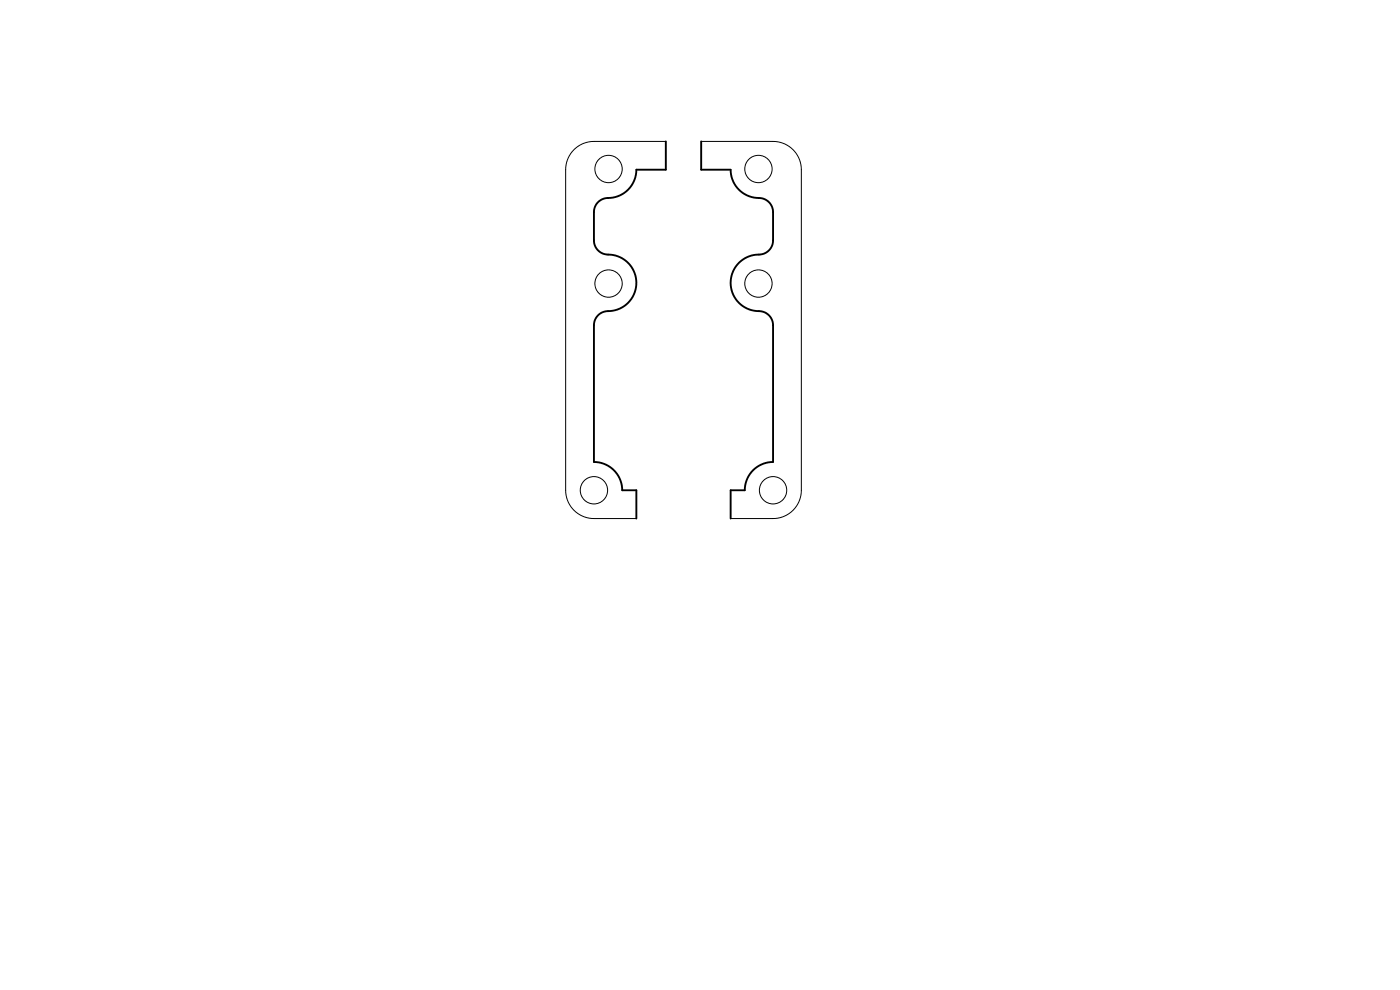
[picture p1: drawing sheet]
<svg xmlns="http://www.w3.org/2000/svg" width="297mm" height="210mm" viewBox="0 0 297 210" stroke-linecap="round" stroke-linejoin="round" font-family="sans-serif">
<g fill="none" stroke="#000" stroke-width=".21">
<path d="M141.2 30h-15.2a6 6 0 0 0-6 6v68a6 6 0 0 0 6 6h9M148.7 30h15.3a6 6 0 0 1 6 6v68a6 6 0 0 1-6 6h-9"/>
<circle cx="129.1" cy="35.8" r="2.9"/>
<circle cx="160.9" cy="35.8" r="2.9"/>
<circle cx="129.1" cy="60.1" r="2.9"/>
<circle cx="160.9" cy="60.1" r="2.9"/>
<circle cx="126" cy="104" r="2.9"/>
<circle cx="164" cy="104" r="2.9"/>
</g>
<path d="M141.2 30v6h-6.2a6.1 6.1 0 0 1-6.5 6 3 3 0 0 0-2.5 3v6a3.1 3.1 0 0 0 3.5 3 6 6 0 0 1 5.5 6.6 6 6 0 0 1-6.5 5.4 3 3 0 0 0-2.5 3v29a6 6 0 0 1 6 6h3v6M148.7 30v6h6.3a6.1 6.1 0 0 0 6.5 6 3 3 0 0 1 2.5 3v6a3.1 3.1 0 0 1-3.5 3 6 6 0 0 0-5.5 6.6 6 6 0 0 0 6.5 5.4 3 3 0 0 1 2.5 3v29a6 6 0 0 0-6 6h-3v6" fill="none" stroke="#000" stroke-width=".4"/>
</svg>
